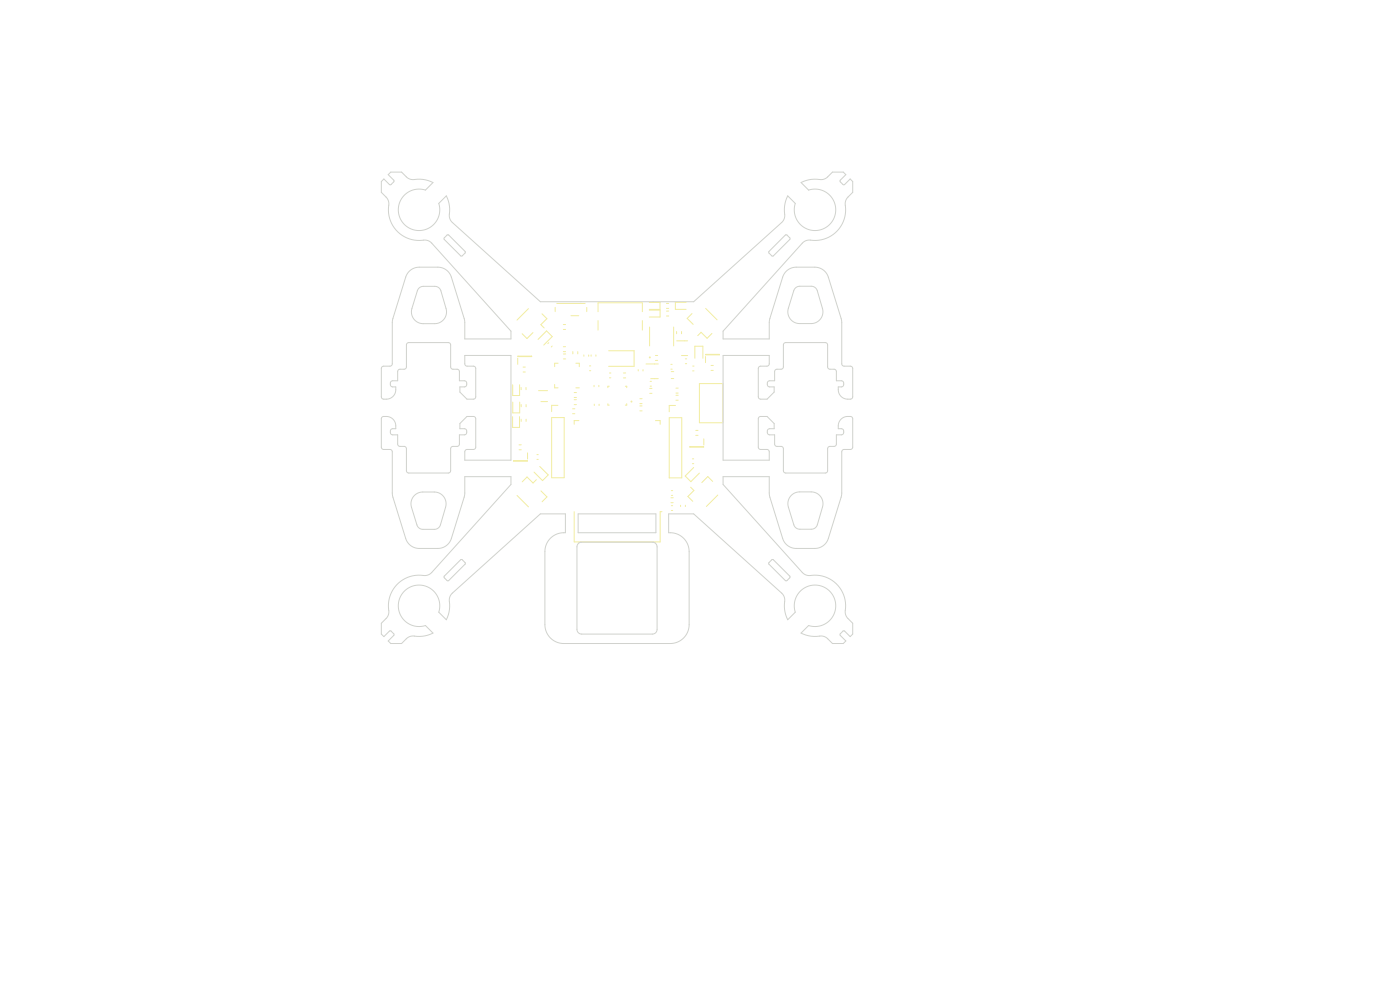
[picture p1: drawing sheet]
<svg xmlns="http://www.w3.org/2000/svg" width="297mm" height="210mm" viewBox="0 0 297 210" stroke-linecap="round" stroke-linejoin="round" font-family="sans-serif">
<g fill="none" stroke="#f2eda1" stroke-width=".21">
<path d="M109.8 76v1.3M109.9 75.5l2.9 .1zM111 77.9h.4M111 78.9h.4M112.1 65.5l-2.4 2.4M113.1 70.5l-1.3 1.3-1-1M114.1 72l1.8-1.8 1.3 1.2-1.9 1.8M115 66.6l1 1-1.3 1.3 .7 .7M116.4 72.7l-.2 .2M117.1 73.4l-.2 .2M117.8 65.2v.9M118.1 64.4h6"/>
<path d="M118.4 77.1h-.7v.7M119.5 68.8h.5M119.5 69.9h.5M119.5 73.5h.5M119.5 74.6h.5M119.5 75.1h.5M119.5 76.1h.5M121.1 67h1.7M121.5 74.6v.5M122.2 77.1h.7v.7M122.6 74.6v.5M123.9 75.3v.3"/>
<path d="M124.5 65.2v.9M124.9 75.3v.3M125 77.6h.3M125 78.6h.3M125.4 75.3v.3M126.4 75.3v.3M126.9 66.1v-1.9h9.4v1.9M126.9 68v2M129.1 74.4h5.4v3.3h-5.4M129.3 79.1h.3M132.3 79.1h.4M135.4 78.4v.3"/>
<path d="M136.3 68v2M136.4 78.4v.3M137.1 77.2h2.6M137.7 64.2h2.3v1.4h-2.3M137.7 65.8h2.3v1.4h-2.3M137.8 69.4v4M139 75.4h.5M139 76.5h.5M141.4 64.4h.5M141.4 65.4h.5M141.4 66h.5M141.4 67h.5"/>
<path d="M142.3 77.3h.3M142.3 78.3h.3M142.4 78.8h.5M142.9 69.4v4M143.5 70.3v.5M143.5 72.3h2.4M144.6 75.4h1.3M144.6 70.3v.5M145.4 76.1h.3M145.4 77.1h.3M145.6 64.2h-2.3v1.4h2.3M146.8 66.5l-1 1 1.3 1.3"/>
<path d="M146.9 77.7h.3M146.9 78.7h.3M147.4 76v-2.6h1.7v2.6M149.7 75.6v1.3M149.7 65.4l2.4 2.4M149.7 75.2l2.9 .1zM150.8 77.5h.5M150.8 78.6h.5M151 70.7l-1 1.1-1.3-1.3-.7 .7M108.7 88.4v2.3h1.5v-2.3M108.8 81.6v2.3h1.4v-2.3M108.8 85.3v2.3h1.4v-2.3"/>
<path d="M109 97.7l2.9 .1zM110.1 94.4h.5M110.1 95.4h.5M110.6 82.2v.5M110.6 85.8v.5M110.6 88.9v.5M111.6 82.2v.5M111.6 85.8v.5M111.6 88.9v.5M111.9 96.1v1.3M113.9 96.4h.3M113.9 97.5h.3"/>
<path d="M114.3 82.9h1.9M114.5 98.9l1.8 1.8-1.2 1.2-1.8-1.8M114.8 85.2h1.4M117 88.6h2.7v12.7h-2.7zM117.7 81.5v.8h.7M118.4 86h-1.4v1.3M121.5 86.7h.5M121.5 87.8h.5M121.8 84.8h.5M121.8 85.8h.5M121.8 83.3h.5M121.8 84.3h.5"/>
<path d="M122.2 82.3h.7M122.8 89.2h-1v.8M126 81.7v.3M126.1 85.7v.3M127 81.7v.3M127.1 85.7v.3M129 85.6v.3h.3M129.3 81.9h-.3v.3M129.3 80.1h.3M132.3 80.2h.4M132.7 81.9h.3v.3M133 85.6v.3h-.3"/>
<path d="M135.7 84.6h.5M135.7 85.6h.5M135.7 86.1h.5M135.7 87.2h.5M137.8 82.4h.5M137.8 83.4h.5M137.9 80.9h.3M137.9 81.9h.3M138.1 80.3h1.6M139 89.2h1v.8M142 88.6h2.6v12.8h-2.6zM142.4 80.3h.5"/>
<path d="M143.3 86h-1.3v1.3M143.4 83.9h.5M143.4 84.9h.5M143.4 82.3h.5M143.4 83.4h.5M146.3 94.7l3 .1zM146.9 97.3h.3M146.9 98.4h.3M147.2 99.2l-1.8 1.8 1.2 1.2 1.8-1.8M147.6 91.3h.5M147.6 92.4h.5M148.4 81.4h4.9v8.3h-4.9z"/>
<path d="M149.3 93.1v1.3M109.7 105.1l2.4 2.4M113.8 101.8l-.7 .7-1.3-1.3-1 1M114.8 104.1l1.2 1.3-1 1M121.8 108.5v6.5h18.2v-6.5h.4M142.3 105.6h.5M142.3 106.6h.5M142.4 107.3h.3M142.4 108.3h.3M142.4 104.1h.3M142.4 105.1h.3M144.4 107.2v.3"/>
<path d="M145.4 107.2v.3M146.5 103.3l.7 .7-1.3 1.3 1.1 1M151.2 102.1l-1-1-1.3 1.3M152.3 105l-2.4 2.4"/>
<circle cx="137.9" cy="75.8" r=".1"/>
<circle cx="134" cy="85.2" r=".1"/>
</g>
<g fill="none" stroke="#d0d2cd" stroke-width=".21">
<path d="M83.5 38.6l-.7 .6-1.4-1.2-.5 .5v2.3l1.2 1.2 .4 1a6.6 6.6 0 0 0 7.3 7.9M173.9 38.1h.7l.6-.3 1.4-1.3h2.3l.5 .5-1.2 1.3 .1 .3M173.9 38.1a6.5 6.5 0 0 0-4 .6l1.6 1.6a4.4 4.4 0 0 1 5.8 3.7 4.4 4.4 0 0 1-4.9 4.9 4.4 4.4 0 0 1-3.7-5.7l-1.6-1.7a10.2 10.2 0 0 0-.7 4.7l-.6 1-18.6 16.8h-32.6l-18.7-16.8-.4-.7-.2-.7a6.9 6.9 0 0 0-.6-4.3l-1.6 1.6a4.4 4.4 0 0 1-3.7 5.8 4.4 4.4 0 0 1-4.9-4.8 4.4 4.4 0 0 1 5.8-3.8l1.6-1.6a10.8 10.8 0 0 0-4.8-.7l-.8-.4-1.1-1.1h-2.3l-.5 .5 1.2 1.2-.1 .4M178.3 38.6l.7 .6 1.4-1.2 .5 .5v2.3l-1.2 1.3-.4 .8a6.9 6.9 0 0 1-3.5 7.4 12 12 0 0 1-4.7 .7l-.9 .6-16.8 18.6v1.7h9.8l.1-4.1 2.7-9a3 3 0 0 1 2.9-2.1h4.1a3 3 0 0 1 2.7 2.1l2.8 9.1 .1 9.4 .4 .4h1.6l.3 .4v6.2l-.3 .3-.9 .1a2 2 0 0 1-1.9-2v-.6h.8l.3-.2 .1-.8-.4-.3h-1.2v-2l-.1-.3-1.4-.2-.3-.3v-4.9l-.4-.4h-8.5l-.4 .1-.1 .4v4.8l-.3 .3h-1.2l-.3 .2-.1 2.3h-1.1l-.4 .3v.6l.2 .3 1.2 .1v1.1l-1.5 1.5h-1.4l-.4-.4v-6.2l.3-.4h1.5l.4-.2 .1-2.1h-9.8v22.2h9.8l-.1-2.1-.4-.2h-1.5l-.3-.5v-6.1l.4-.3 1.4-.1 1.5 1.5v1.1l-1.2 .1-.2 .4v.6l.4 .2h1.1l.1 2.3 .3 .2h1.2l.3 .4v4.7l.1 .4 .4 .1h8.5l.4-.4v-4.9l.3-.3 1.4-.2 .1-.3v-2h1.2l.4-.3v-.5l-.2-.3-1-.2v-.7a2 2 0 0 1 2-1.9l.8 .1 .3 .4v6.1l-.3 .4-1.6 .1-.4 .3v9.3l-2.9 9.4a3 3 0 0 1-2.8 1.9h-4.1a3 3 0 0 1-2.8-2.1l-2.8-9.1v-4h-9.8v1.7l16.8 18.6 .7 .5 .7 .2a6.6 6.6 0 0 1 7.7 7.4M89.8 50.9l.9 .1 .9 .6 16.8 18.6v1.7h-9.8v-4l-2.9-9.4a3 3 0 0 0-2.8-1.8h-4.2a3 3 0 0 0-2.6 2.1l-2.9 9.3v9.2l-.4 .4h-1.6l-.3 .4v6.2l.3 .3 .9 .1a2 2 0 0 0 1.9-2v-.6h-.8l-.3-.2-.1-.8 .4-.3h1.2v-2l.1-.3 .3-.2h1.1l.3-.3v-4.9l.4-.4h8.5l.4 .1 .1 .4v4.8l.3 .3h1.1l.4 .2 .1 2.3h1.1l.4 .3v.6l-.2 .3-1.2 .1v1.1l1.5 1.5h1.4l.4-.4v-6.2l-.3-.4h-1.5l-.4-.2-.1-2.1h9.8v22.2h-9.8l.1-2.1 .4-.2h1.5l.3-.4v-6.2l-.4-.3-1.4-.1-1.5 1.5v1.1l1.2 .1 .2 .4v.6l-.4 .2h-1.1l-.1 2.3-.4 .2h-1.1l-.3 .4v4.7l-.1 .4-.4 .1h-8.5l-.4-.4v-4.9l-.3-.3-1.4-.2-.1-.3v-2h-1.2l-.4-.3v-.5l.2-.3 1-.2v-.7a2 2 0 0 0-2-1.9l-.8 .1-.3 .4v6.1l.3 .4 1.6 .1 .4 .3 .1 9.4 2.9 9.4a3 3 0 0 0 2.7 1.8h4.3a3 3 0 0 0 2.6-2.1l2.7-9 .1-4.1h9.8v1.7l-16.8 18.7-.6 .4-.7 .2a6.7 6.7 0 0 0-7.8 7.9l-.4 .9-1.2 1.3v2.3l.5 .5 1.4-1.2 .7 .6v.4l-1.1 1.2 .5 .5h2.3l1.4-1.3 1.1-.3a6.6 6.6 0 0 0 4.1-.6l-1.6-1.6a4.4 4.4 0 0 1-5.7-3.8 4.4 4.4 0 0 1 4.9-4.8 4.4 4.4 0 0 1 3.7 5.8l1.6 1.6 .2-.5a9.1 9.1 0 0 0 .4-4l.2-.6 .5-.6 18.6-16.8h5.3v4h-.3a4 4 0 0 0-4 4v15.9a4 4 0 0 0 4 3.6h22.9a4 4 0 0 0 3.7-4v-15.8a4 4 0 0 0-4.4-3.7v-4h5.4l18.7 16.8 .4 .8 .2 .8a6.6 6.6 0 0 0 .6 4.1l1.6-1.7a4.4 4.4 0 0 1 3.8-5.7 4.4 4.4 0 0 1 4.8 4.9 4.4 4.4 0 0 1-5.8 3.7l-1.6 1.6 .6 .2a9.7 9.7 0 0 0 4 .4l.8 .4 1.3 1.2h2.3l.5-.5-1.2-1.4 .6-.7h.4l1.2 1.1 .5-.5v-2.3l-1.3-1.4-.3-.6v-.7M94.3 50.4l.6-.6h.3l3.5 3.5v.4l-.7 .6h-.3l-3.5-3.5zM166.6 49.9h.3l.7 .6v.3l-3.5 3.5h-.3l-.7-.7v-.2zM88.9 61.1l.9-.4h2.5l.8 .3 .4 .7 1.1 3.7a2.5 2.5 0 0 1-2.4 3.3h-2.4a2.5 2.5 0 0 1-2.4-3.3l1.2-3.8zM168.7 61.1l1-.4h2.5l.7 .3 .5 .7 1.1 3.7a2.5 2.5 0 0 1-2.4 3.2h-2.5a2.5 2.5 0 0 1-2.4-3.2l1.2-3.8zM87.9 105.1l.5-.4 .9-.3h2.8a2.5 2.5 0 0 1 2.4 3.2l-1.1 3.8-.4 .6-.7 .3-3.1-.1-.7-.7-1.3-4.2 .1-1.3zM97.7 118.7h.4l.6 .7v.2l-3.5 3.6h-.3l-.7-.7v-.2zM122.6 109h16.5v4h-16.5z"/>
<path d="M122.7 115.3l.7-.3h15a1 1 0 0 1 1 1v17.5a1 1 0 0 1-1 1h-15a1 1 0 0 1-1-1v-17.5zM163.1 119.3l.7-.6h.2l3.5 3.5 .1 .3-.7 .7h-.3l-3.5-3.5zM167.9 105.1l.7-.5 .6-.2 2.9-.1a2.5 2.5 0 0 1 2.4 3.3l-1.1 3.8-.4 .6-.8 .3-3-.1-.8-.8-1.2-4.1 .1-1.3z"/>
</g>
</svg>
